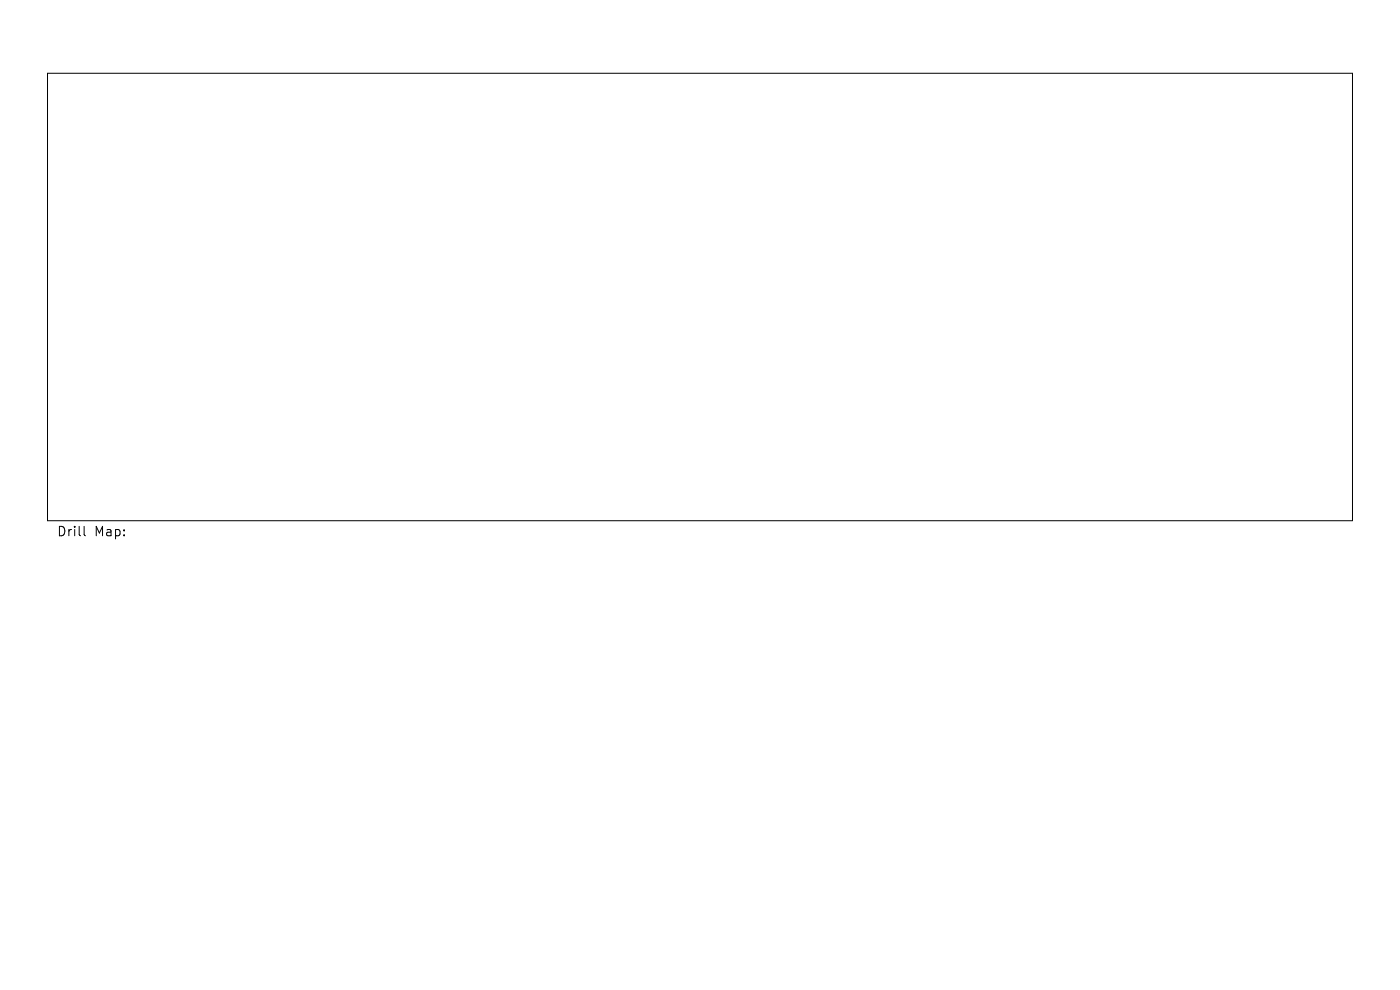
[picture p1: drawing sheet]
<svg xmlns="http://www.w3.org/2000/svg" width="297mm" height="210mm" viewBox="0 0 297 210" stroke-linecap="round" stroke-linejoin="round" font-family="sans-serif">
<defs><g id="words">
<g font-size="2.8">
<text x="12" y="114">Drill</text>
<text x="20" y="114">Map:</text>
</g>
</g></defs>
<path d="M10.1 15.5h276.8v95h-276.8zM17.8 111.7v1.7l.3 .3" fill="none" stroke="#000" stroke-width=".21"/>
<use href="#words"/>
</svg>
